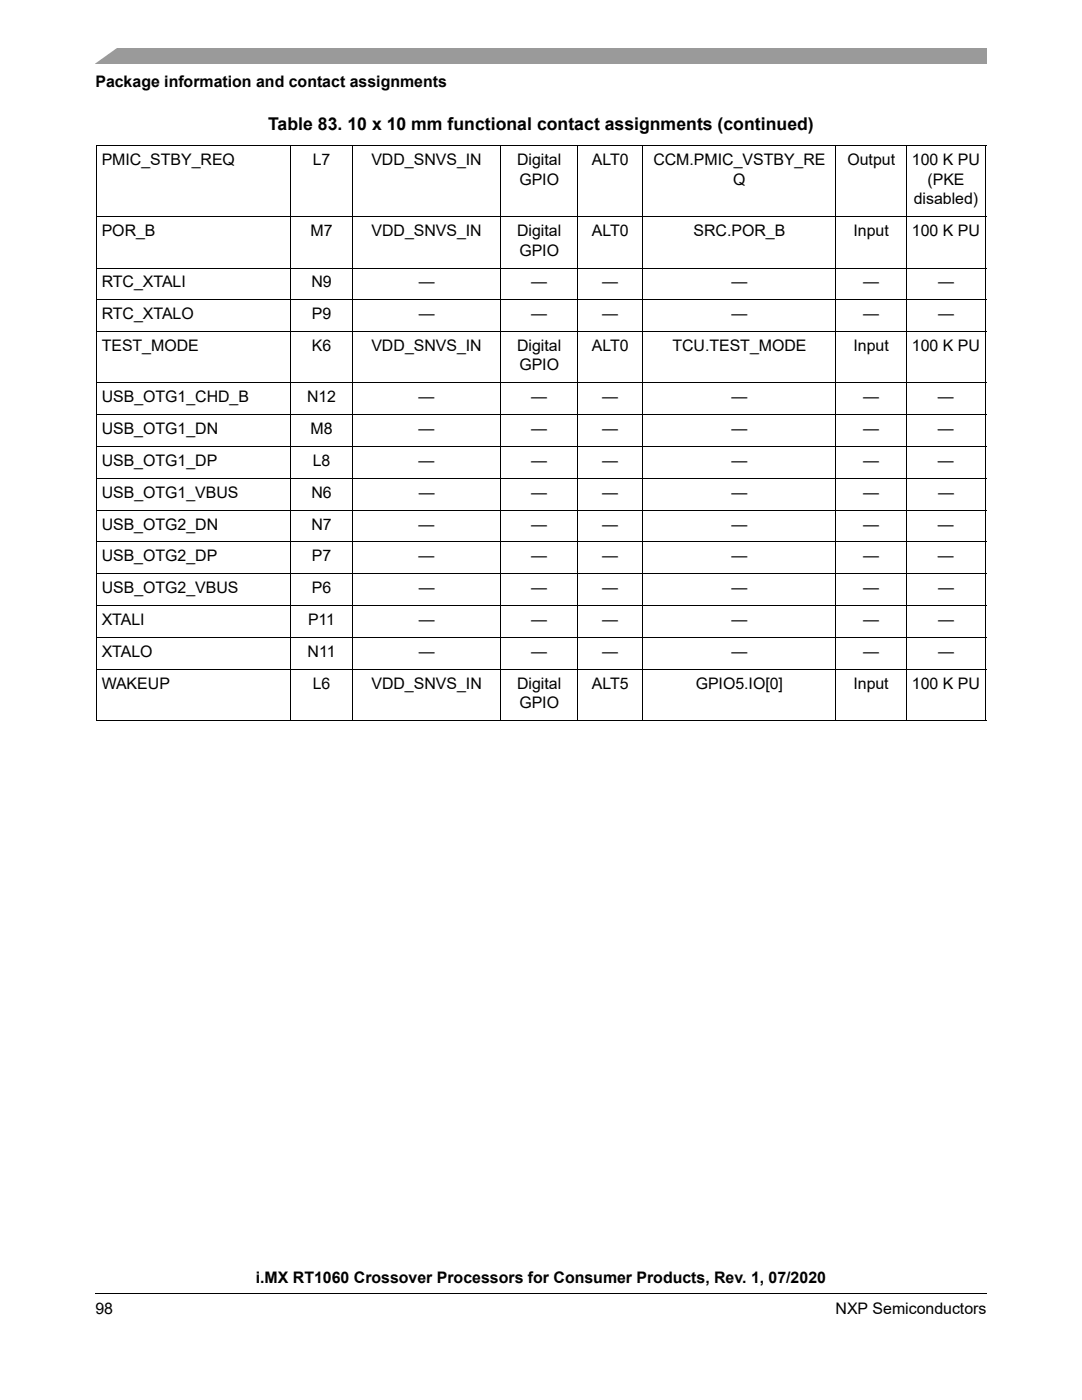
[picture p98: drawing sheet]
<svg xmlns="http://www.w3.org/2000/svg" width="216mm" height="279mm" viewBox="0 0 216 279" stroke-linecap="round" stroke-linejoin="round" font-family="sans-serif">
<defs><g id="words">
<text font-size="3.5" x="53.5" y="25.8">Table 83. 10 x 10 mm functional contact assignments (continued)</text>
<g font-size="3.2">
<text x="19.1" y="17.4">Package information and contact assignments</text>
<text x="20.3" y="33">PMIC_STBY_REQ</text>
<text x="62.4" y="33">L7</text>
<text x="74.1" y="33">VDD_SNVS_IN</text>
<text x="103.2" y="33">Digital</text>
<text x="118.1" y="33">ALT0</text>
<text x="130.4" y="33">CCM.PMIC_VSTBY_RE</text>
<text x="169.1" y="33">Output</text>
<text x="182" y="33">100 K PU</text>
<text x="103.6" y="36.9">GPIO</text>
<text x="146.3" y="36.9">Q</text>
<text x="182.3" y="40.8">disabled)</text>
<text x="185.1" y="36.9">(PKE</text>
<text x="20.3" y="47.1">POR_B</text>
<text x="62" y="47.1">M7</text>
<text x="74.1" y="47.1">VDD_SNVS_IN</text>
<text x="103.2" y="47.1">Digital</text>
<text x="118.1" y="47.1">ALT0</text>
<text x="138.4" y="47.1">SRC.POR_B</text>
<text x="170.3" y="47.1">Input</text>
<text x="182" y="47.1">100 K PU</text>
<text x="103.6" y="51">GPIO</text>
<text x="20.3" y="57.4">RTC_XTALI</text>
<text x="62.1" y="57.4">N9</text>
<text x="83.5" y="57.4">—</text>
<text x="106" y="57.4">—</text>
<text x="120.2" y="57.4">—</text>
<text x="145.9" y="57.4">—</text>
<text x="172.2" y="57.4">—</text>
<text x="187.2" y="57.4">—</text>
<text x="20.3" y="63.7">RTC_XTALO</text>
<text x="62.2" y="63.7">P9</text>
<text x="83.5" y="63.7">—</text>
<text x="106" y="63.7">—</text>
<text x="120.2" y="63.7">—</text>
<text x="145.9" y="63.7">—</text>
<text x="172.2" y="63.7">—</text>
<text x="187.2" y="63.7">—</text>
<text x="20.3" y="70.1">TEST_MODE</text>
<text x="62.2" y="70.1">K6</text>
<text x="74.1" y="70.1">VDD_SNVS_IN</text>
<text x="103.2" y="70.1">Digital</text>
<text x="118.1" y="70.1">ALT0</text>
<text x="134.2" y="70.1">TCU.TEST_MODE</text>
<text x="170.3" y="70.1">Input</text>
<text x="182" y="70.1">100 K PU</text>
<text x="103.6" y="73.9">GPIO</text>
<text x="20.3" y="80.3">USB_OTG1_CHD_B</text>
<text x="61.3" y="80.3">N12</text>
<text x="83.5" y="80.3">—</text>
<text x="106" y="80.3">—</text>
<text x="120.2" y="80.3">—</text>
<text x="145.9" y="80.3">—</text>
<text x="172.2" y="80.3">—</text>
<text x="187.2" y="80.3">—</text>
<text x="20.3" y="86.6">USB_OTG1_DN</text>
<text x="62" y="86.6">M8</text>
<text x="83.5" y="86.6">—</text>
<text x="106" y="86.6">—</text>
<text x="120.2" y="86.6">—</text>
<text x="145.9" y="86.6">—</text>
<text x="172.2" y="86.6">—</text>
<text x="187.2" y="86.6">—</text>
<text x="20.3" y="93">USB_OTG1_DP</text>
<text x="62.4" y="93">L8</text>
<text x="83.5" y="93">—</text>
<text x="106" y="93">—</text>
<text x="120.2" y="93">—</text>
<text x="145.9" y="93">—</text>
<text x="172.2" y="93">—</text>
<text x="187.2" y="93">—</text>
<text x="20.3" y="99.3">USB_OTG1_VBUS</text>
<text x="62.1" y="99.3">N6</text>
<text x="83.5" y="99.3">—</text>
<text x="106" y="99.3">—</text>
<text x="120.2" y="99.3">—</text>
<text x="145.9" y="99.3">—</text>
<text x="172.2" y="99.3">—</text>
<text x="187.2" y="99.3">—</text>
<text x="20.3" y="105.7">USB_OTG2_DN</text>
<text x="62.1" y="105.7">N7</text>
<text x="83.5" y="105.7">—</text>
<text x="106" y="105.7">—</text>
<text x="120.2" y="105.7">—</text>
<text x="145.9" y="105.7">—</text>
<text x="172.2" y="105.7">—</text>
<text x="187.2" y="105.7">—</text>
<text x="20.3" y="112">USB_OTG2_DP</text>
<text x="62.2" y="112">P7</text>
<text x="83.5" y="112">—</text>
<text x="106" y="112">—</text>
<text x="120.2" y="112">—</text>
<text x="145.9" y="112">—</text>
<text x="172.2" y="112">—</text>
<text x="187.2" y="112">—</text>
<text x="20.3" y="118.4">USB_OTG2_VBUS</text>
<text x="62.2" y="118.4">P6</text>
<text x="83.5" y="118.4">—</text>
<text x="106" y="118.4">—</text>
<text x="120.2" y="118.4">—</text>
<text x="145.9" y="118.4">—</text>
<text x="172.2" y="118.4">—</text>
<text x="187.2" y="118.4">—</text>
<text x="20.3" y="124.7">XTALI</text>
<text x="61.5" y="124.7">P11</text>
<text x="83.5" y="124.7">—</text>
<text x="106" y="124.7">—</text>
<text x="120.2" y="124.7">—</text>
<text x="145.9" y="124.7">—</text>
<text x="172.2" y="124.7">—</text>
<text x="187.2" y="124.7">—</text>
<text x="20.3" y="131.1">XTALO</text>
<text x="61.4" y="131.1">N11</text>
<text x="83.5" y="131.1">—</text>
<text x="106" y="131.1">—</text>
<text x="120.2" y="131.1">—</text>
<text x="145.9" y="131.1">—</text>
<text x="172.2" y="131.1">—</text>
<text x="187.2" y="131.1">—</text>
<text x="20.3" y="137.4">WAKEUP</text>
<text x="62.4" y="137.4">L6</text>
<text x="74.1" y="137.4">VDD_SNVS_IN</text>
<text x="103.2" y="137.4">Digital</text>
<text x="118.1" y="137.4">ALT5</text>
<text x="138.8" y="137.4">GPIO5.IO[0]</text>
<text x="170.3" y="137.4">Input</text>
<text x="182" y="137.4">100 K PU</text>
<text x="103.6" y="141.3">GPIO</text>
<text x="51.1" y="256.1">i.MX RT1060 Crossover Processors for Consumer Products, Rev. 1, 07/2020</text>
<text x="19" y="262.3">98</text>
<text x="166.7" y="262.3">NXP Semiconductors</text>
</g>
</g></defs>
<path d="M19 258.1v.1z" fill="#000"/>
<path d="M19 258.1h177.8" fill="none" stroke="#000" stroke-width=".2"/>
<path d="M19 9.5h177.8v3.2h-177.8z" fill="#9a9a9a"/>
<path d="M17.1 9.2h6.8l-5.3 3.8h-1.5z" fill="#fff"/>
<g fill="none" stroke="#000" stroke-width=".2">
<path d="M19.1 29.1h177.7M19.2 29.2v114.5M58 29v114.9M70.4 29v114.9M99.9 29v114.9M115.3 29v114.9M128.3 29v114.9M166.8 29v114.9M180.8 29v114.9M196.7 29.2v114.5M19.1 43.2h177.7M19.1 53.5h177.7"/>
<path d="M19.1 59.8h177.7M19.1 66.2h177.7M19.1 76.4h177.7M19.1 82.8h177.7M19.1 89.1h177.7M19.1 95.5h177.7M19.1 101.8h177.7M19.1 108.2h177.7M19.1 114.5h177.7M19.1 120.9h177.7M19.1 127.2h177.7M19.1 133.6h177.7"/>
<path d="M19.1 143.8h177.7"/>
</g>
<use href="#words"/>
</svg>
